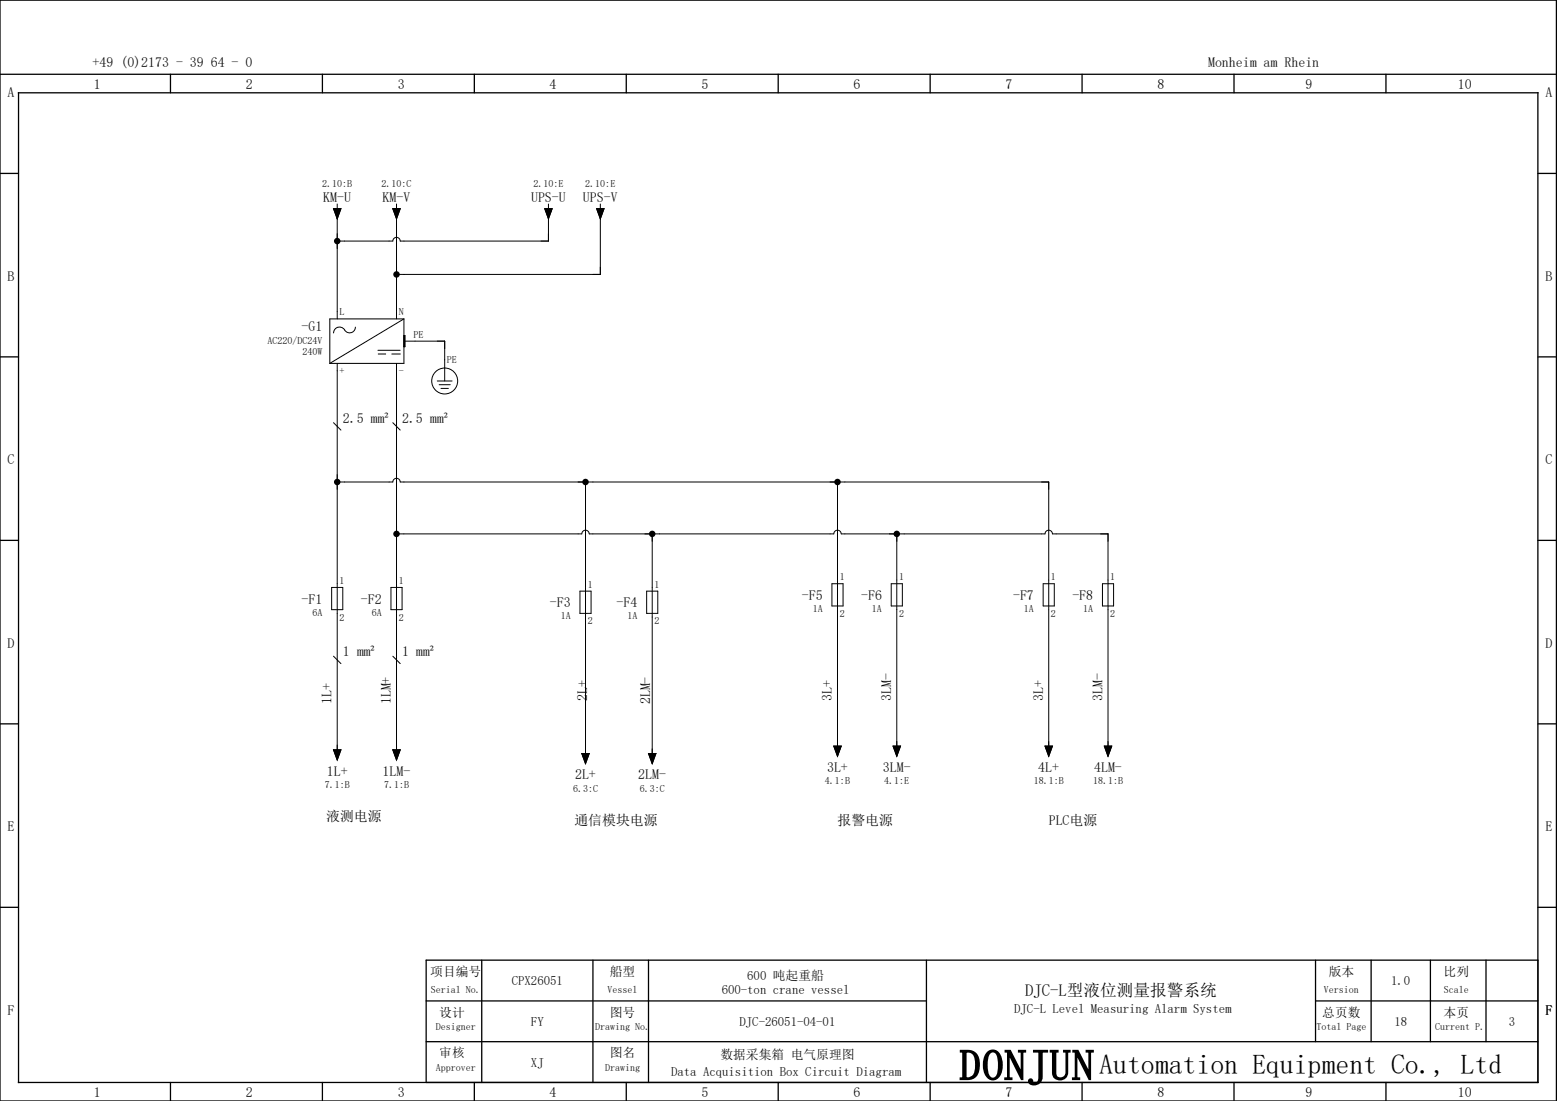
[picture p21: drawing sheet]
<svg xmlns="http://www.w3.org/2000/svg" width="420mm" height="297mm" viewBox="0 0 420 297" stroke-linecap="round" stroke-linejoin="round" font-family="sans-serif">
<defs><g id="words">
<text font-size="11.5" x="259" y="291.3">DONJUN</text>
<text font-size="7.5" x="296.6" y="289.7">Automation Equipment Co., Ltd</text>
<text font-size="4.5" x="276.6" y="268.7">DJC-L型液位测量报警系统</text>
<g font-size="3.7">
<text x="25" y="18">+49 (0)2173 - 39 64 - 0</text>
<text x="326" y="18">Monheim am Rhein</text>
<text x="2.1" y="26.3">A</text>
<text x="25.3" y="24">1</text>
<text x="66.3" y="24">2</text>
<text x="107.3" y="24">3</text>
<text x="148.3" y="24">4</text>
<text x="189.3" y="24">5</text>
<text x="230.3" y="24">6</text>
<text x="271.3" y="24">7</text>
<text x="312.3" y="24">8</text>
<text x="352.3" y="24">9</text>
<text x="393.4" y="24">10</text>
<text x="417.1" y="26.3">A</text>
<text x="87.3" y="54.5">KM-U</text>
<text x="103.2" y="54.5">KM-V</text>
<text x="143.3" y="54.5">UPS-U</text>
<text x="157.3" y="54.5">UPS-V</text>
<text x="2.1" y="75.8">B</text>
<text x="417.1" y="75.8">B</text>
<text x="81.4" y="89.4">-G1</text>
<text x="92.5" y="114">2.5 mm²</text>
<text x="108.5" y="114">2.5 mm²</text>
<text x="2.1" y="125.3">C</text>
<text x="417.1" y="125.3">C</text>
<text x="216.4" y="161.8">-F5</text>
<text x="232.4" y="161.8">-F6</text>
<text x="273.4" y="161.8">-F7</text>
<text x="289.4" y="161.8">-F8</text>
<text x="81.4" y="162.8">-F1</text>
<text x="97.4" y="162.8">-F2</text>
<text x="148.4" y="163.8">-F3</text>
<text x="166.4" y="163.8">-F4</text>
<text x="2.1" y="174.8">D</text>
<text x="92.5" y="177">1 mm²</text>
<text x="108.5" y="177">1 mm²</text>
<text x="417.1" y="174.8">D</text>
<text x="89.5" y="190" transform="rotate(-90 89.5 190)">1L+</text>
<text x="105.5" y="190" transform="rotate(-90 105.5 190)">1LM+</text>
<text x="158.5" y="189" transform="rotate(-90 158.5 189)">2L+</text>
<text x="175.5" y="190" transform="rotate(-90 175.5 190)">2LM-</text>
<text x="224.5" y="189" transform="rotate(-90 224.5 189)">3L+</text>
<text x="240.5" y="189" transform="rotate(-90 240.5 189)">3LM-</text>
<text x="281.5" y="189" transform="rotate(-90 281.5 189)">3L+</text>
<text x="297.5" y="189" transform="rotate(-90 297.5 189)">3LM-</text>
<text x="88.2" y="209.3">1L+</text>
<text x="103.2" y="209.3">1LM-</text>
<text x="223.2" y="208.3">3L+</text>
<text x="238.2" y="208.3">3LM-</text>
<text x="280.2" y="208.3">4L+</text>
<text x="295.2" y="208.3">4LM-</text>
<text x="155.2" y="210.3">2L+</text>
<text x="172.3" y="210.3">2LM-</text>
<text x="88" y="221.5">液测电源</text>
<text x="2.1" y="224.3">E</text>
<text x="155" y="222.5">通信模块电源</text>
<text x="226" y="222.5">报警电源</text>
<text x="283" y="222.5">PLC电源</text>
<text x="417.1" y="224.3">E</text>
<text x="2.1" y="273.8">F</text>
<text x="417.1" y="273.8">F</text>
<text x="25.3" y="296">1</text>
<text x="66.3" y="296">2</text>
<text x="107.3" y="296">3</text>
<text x="148.3" y="296">4</text>
<text x="189.3" y="296">5</text>
<text x="230.3" y="296">6</text>
<text x="271.3" y="296">7</text>
<text x="312.3" y="296">8</text>
<text x="352.3" y="296">9</text>
<text x="393.4" y="296">10</text>
</g>
<g font-size="3.4">
<text x="116.1" y="263.3">项目编号</text>
<text x="164.6" y="263.3">船型</text>
<text x="358.5" y="263.3">版本</text>
<text x="389.6" y="263.3">比列</text>
<text x="138.1" y="265.8">CPX26051</text>
<text x="194.7" y="268.3">600-ton crane vessel</text>
<text x="201.6" y="264.3">600 吨起重船</text>
<text x="375.4" y="265.8">1.0</text>
<text x="118.5" y="274.3">设计</text>
<text x="164.6" y="274.3">图号</text>
<text x="273.7" y="273.3">DJC-L Level Measuring Alarm System</text>
<text x="356.8" y="274.3">总页数</text>
<text x="389.6" y="274.3">本页</text>
<text x="143.3" y="276.8">FY</text>
<text x="199.6" y="276.8">DJC-26051-04-01</text>
<text x="376.3" y="276.8">18</text>
<text x="407.1" y="276.8">3</text>
<text x="118.5" y="285.3">审核</text>
<text x="143.3" y="287.8">XJ</text>
<text x="164.6" y="285.3">图名</text>
<text x="194.4" y="285.8">数据采集箱 电气原理图</text>
<text x="181.1" y="290.3">Data Acquisition Box Circuit Diagram</text>
</g>
<g font-size="2.7">
<text x="86.9" y="50.4">2.10:B</text>
<text x="103" y="50.4">2.10:C</text>
<text x="143.9" y="50.4">2.10:E</text>
<text x="157.9" y="50.4">2.10:E</text>
<text x="91.6" y="85.1">L</text>
<text x="107.6" y="85.1">N</text>
<text x="72.2" y="92.7">AC220/DC24V</text>
<text x="81.6" y="95.8">240W</text>
<text x="111.6" y="91.1">PE</text>
<text x="91.6" y="101">+</text>
<text x="107.6" y="101">-</text>
<text x="120.6" y="98.1">PE</text>
<text x="91.6" y="157.5">1</text>
<text x="107.6" y="157.5">1</text>
<text x="158.6" y="158.5">1</text>
<text x="176.6" y="158.5">1</text>
<text x="226.6" y="156.5">1</text>
<text x="242.6" y="156.5">1</text>
<text x="283.6" y="156.5">1</text>
<text x="299.6" y="156.5">1</text>
<text x="84.3" y="166.1">6A</text>
<text x="91.6" y="167.4">2</text>
<text x="100.3" y="166.1">6A</text>
<text x="107.6" y="167.4">2</text>
<text x="151.3" y="167.1">1A</text>
<text x="169.3" y="167.1">1A</text>
<text x="219.3" y="165.1">1A</text>
<text x="226.6" y="166.4">2</text>
<text x="235.3" y="165.1">1A</text>
<text x="242.6" y="166.4">2</text>
<text x="276.3" y="165.1">1A</text>
<text x="283.6" y="166.4">2</text>
<text x="292.3" y="165.1">1A</text>
<text x="299.6" y="166.4">2</text>
<text x="158.6" y="168.4">2</text>
<text x="176.6" y="168.4">2</text>
<text x="87.6" y="212.6">7.1:B</text>
<text x="103.6" y="212.6">7.1:B</text>
<text x="154.6" y="213.6">6.3:C</text>
<text x="172.6" y="213.6">6.3:C</text>
<text x="222.6" y="211.6">4.1:B</text>
<text x="238.6" y="211.6">4.1:E</text>
<text x="278.9" y="211.6">18.1:B</text>
<text x="295" y="211.6">18.1:B</text>
<text x="116.3" y="268">Serial No.</text>
<text x="163.9" y="268">Vessel</text>
<text x="357.3" y="268">Version</text>
<text x="389.6" y="268">Scale</text>
<text x="117.6" y="278">Designer</text>
<text x="160.6" y="278">Drawing No.</text>
<text x="355.3" y="278">Total Page</text>
<text x="387.3" y="278">Current P.</text>
<text x="117.6" y="289">Approver</text>
<text x="163.3" y="289">Drawing</text>
</g>
</g></defs>
<g fill="none" stroke="#000" stroke-width=".35">
<path d="M0 0h420v297h-420zM0 20h420M5 25h410v267h-410zM46 20v5M87 20v5M128 20v5M169 20v5M210 20v5M251 20v5M292 20v5M333 20v5M374 20v5"/>
<path d="M0 46.8h5M415 46.8h5M0 96.3h5M415 96.3h5M0 145.8h5M415 145.8h5M0 195.3h5M415 195.3h5M0 244.8h5M130 259v33M160 259v33M175 259v33"/>
<path d="M250 259v33M355 259v22M370 259v22M386 259v22M401 259v22M415 244.8h5M415 259h-300v33M115 270h135M355 270h60M46 292v5M87 292v5M115 281h300"/>
<path d="M128 292v5M169 292v5M210 292v5M251 292v5M292 292v5M333 292v5M374 292v5"/>
</g>
<g fill="none" stroke="#000" stroke-width=".27">
<path d="M90 56.3h2l-1 2.7zM91 55v1.3M91 58v28M106 56.3h2l-1 2.7zM107 55v1.3M107 58v28M147 56.3h2l-1 2.7zM148 58v7h-40a1 1 0 0 0-1-1 1 1 0 0 0-1 1h-15M148 55v1.3M161 56.3h2l-1 2.7zM162 58v16h-55M162 55v1.3"/>
<path d="M91 98v105M95.9 88.3a1.62 1.62 0 0 1-1.4 1.5 1.62 1.62 0 0 1-1.8-1.1 1.6 1.6 0 0 0-1.7-.3 1.6 1.6 0 0 0-1 1.4M102 95.5h2.2M102 94.5h6M105.8 95.5h2.2M107 98v105M109 86l-20 12M109 86v12h-20M109 86h-20v12M109 90.5h.2v3h-.2M109.2 92h10.8v10.8M90 114l2 2"/>
<path d="M106 114l2 2M118 102.8h4M118.5 103.8h3M119 104.8h2M91 130h15a1 1 0 0 1 1-1 1 1 0 0 1 1 1h175v72M158 130v74M226 130v72M89.5 158.5h3v6h-3zM105.5 158.5h3v6h-3zM107 144h50a1 1 0 0 1 1-1 1 1 0 0 1 1 1h66a1 1 0 0 1 1-1 1 1 0 0 1 1 1h55a1 1 0 0 1 1-1 1 1 0 0 1 1 1h15v58M156.5 159.5h3v6h-3zM174.5 159.5h3v6h-3z"/>
<path d="M176 144v60M224.5 157.5h3v6h-3zM240.5 157.5h3v6h-3zM242 144v58M281.5 157.5h3v6h-3zM297.5 157.5h3v6h-3zM90 177l2 2M106 177l2 2M90 202.3h2l-1 2.7zM106 202.3h2l-1 2.7zM157 203.3h2l-1 2.7zM175 203.3h2l-1 2.7z"/>
<path d="M225 201.3h2l-1 2.7zM241 201.3h2l-1 2.7zM282 201.3h2l-1 2.7zM298 201.3h2l-1 2.7z"/>
<circle cx="120" cy="102.8" r="3.5"/>
</g>
<g fill="#000">
<circle cx="91" cy="65" r=".88"/>
<circle cx="107" cy="74" r=".87"/>
<circle cx="91" cy="130" r=".88"/>
<circle cx="158" cy="130" r=".87"/>
<circle cx="226" cy="130" r=".87"/>
<circle cx="107" cy="144" r=".88"/>
<circle cx="176" cy="144" r=".88"/>
<circle cx="242" cy="144" r=".88"/>
</g>
<g fill="#000" stroke="#000" stroke-width=".27">
<path d="M90 56.3h2l-1 2.7zM106 56.3h2l-1 2.7zM147 56.3h2l-1 2.7zM161 56.3h2l-1 2.7zM109 90.5h.2v3h-.2zM90 202.3h2l-1 2.7zM106 202.3h2l-1 2.7zM157 203.3h2l-1 2.7zM175 203.3h2l-1 2.7zM225 201.3h2l-1 2.7zM241 201.3h2l-1 2.7zM282 201.3h2l-1 2.7z"/>
<path d="M298 201.3h2l-1 2.7z"/>
</g>
<use href="#words"/>
</svg>
